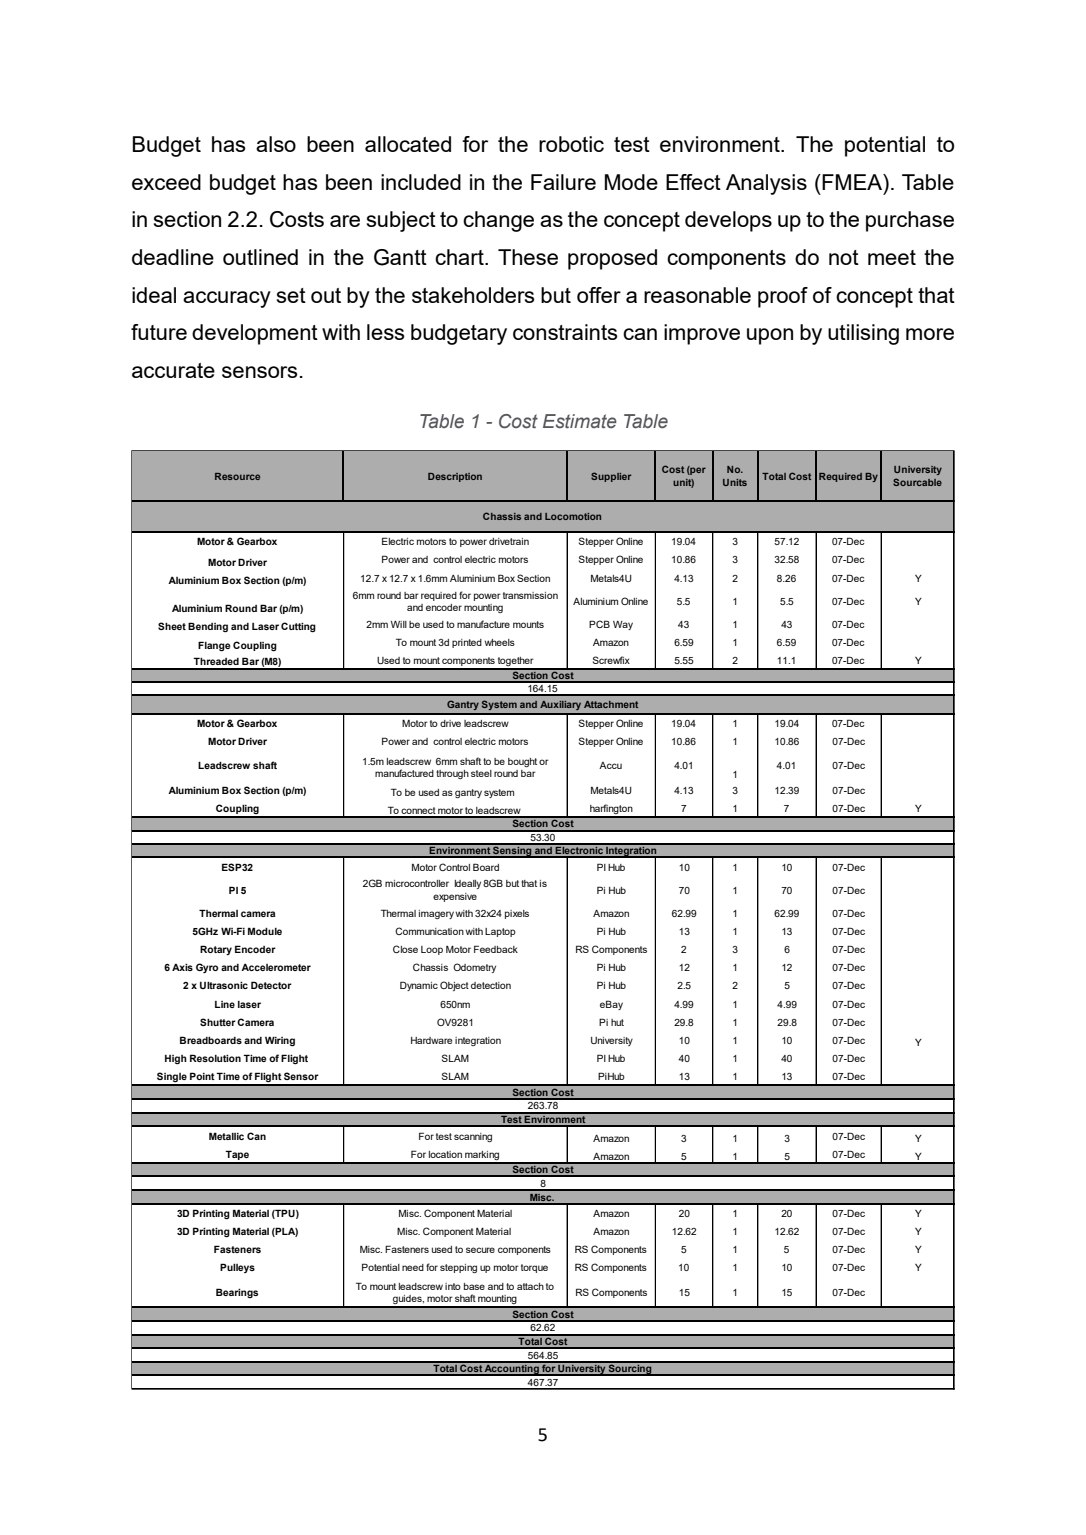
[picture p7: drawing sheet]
<svg xmlns="http://www.w3.org/2000/svg" width="210mm" height="297mm" viewBox="0 0 210 297" stroke-linecap="round" stroke-linejoin="round" font-family="sans-serif">
<defs><g id="words">
<g font-size="4.2">
<text x="25.4" y="29.4">Budget has also been allocated for the robotic test environment. The potential to</text>
<text x="25.4" y="36.7">exceed budget has been included in the Failure Mode Effect Analysis (FMEA). Table</text>
<text x="25.4" y="44">in section 2.2. Costs are subject to change as the concept develops up to the purchase</text>
<text x="25.4" y="51.3">deadline outlined in the Gantt chart. These proposed components do not meet the</text>
<text x="25.4" y="58.6">ideal accuracy set out by the stakeholders but offer a reasonable proof of concept that</text>
<text x="25.4" y="65.9">future development with less budgetary constraints can improve upon by utilising more</text>
<text x="25.4" y="73.2">accurate sensors.</text>
</g>
<text font-size="3.9" x="104" y="278.8">5</text>
<text font-size="3.7" fill="#44546a" x="80.9" y="82.8">Table 1 - Cost Estimate Table</text>
<g font-size="1.9">
<text x="41.5" y="92.8">Resource</text>
<text x="82.7" y="92.8">Description</text>
<text x="114.3" y="92.8">Supplier</text>
<text x="128" y="91.5">Cost (per</text>
<text x="130.2" y="94">unit)</text>
<text x="139.7" y="94">Units</text>
<text x="140.6" y="91.5">No.</text>
<text x="147.5" y="92.8">Total Cost</text>
<text x="158.4" y="92.8">Required By</text>
<text x="172.8" y="94">Sourcable</text>
<text x="172.9" y="91.5">University</text>
<text x="93.4" y="100.7">Chassis and Locomotion</text>
<text x="38.1" y="105.5">Motor &amp; Gearbox</text>
<text x="73.8" y="105.5">Electric motors to power drivetrain</text>
<text x="111.9" y="105.5">Stepper Online</text>
<text x="129.8" y="105.5">19.04</text>
<text x="141.7" y="105.5">3</text>
<text x="149.8" y="105.5">57.12</text>
<text x="160.9" y="105.5">07-Dec</text>
<text x="32.7" y="113">Aluminium Box Section (p/m)</text>
<text x="40.3" y="109.5">Motor Driver</text>
<text x="69.7" y="112.5">12.7 x 12.7 x 1.6mm Aluminium Box Section</text>
<text x="73.8" y="109">Power and control electric motors</text>
<text x="111.9" y="109">Stepper Online</text>
<text x="114.2" y="112.5">Metals4U</text>
<text x="129.8" y="109">10.86</text>
<text x="130.4" y="112.5">4.13</text>
<text x="141.7" y="109">3</text>
<text x="141.7" y="112.5">2</text>
<text x="149.8" y="109">32.58</text>
<text x="150.3" y="112.5">8.26</text>
<text x="160.9" y="109">07-Dec</text>
<text x="160.9" y="112.5">07-Dec</text>
<text x="177" y="112.5">Y</text>
<text x="33.3" y="118.5">Aluminium Round Bar (p/m)</text>
<text x="68.2" y="115.8">6mm round bar required for power transmission</text>
<text x="78.8" y="118.2">and encoder mounting</text>
<text x="110.9" y="117">Aluminium Online</text>
<text x="130.9" y="117">5.5</text>
<text x="141.7" y="117">1</text>
<text x="150.9" y="117">5.5</text>
<text x="160.9" y="117">07-Dec</text>
<text x="177" y="117">Y</text>
<text x="30.6" y="122">Sheet Bending and Laser Cutting</text>
<text x="38.3" y="125.5">Flange Coupling</text>
<text x="70.9" y="121.5">2mm Will be used to manufacture mounts</text>
<text x="76.6" y="125">To mount 3d printed wheels</text>
<text x="114" y="121.5">PCB Way</text>
<text x="114.7" y="125">Amazon</text>
<text x="130.4" y="125">6.59</text>
<text x="131.1" y="121.5">43</text>
<text x="141.7" y="121.5">1</text>
<text x="141.7" y="125">1</text>
<text x="150.3" y="125">6.59</text>
<text x="151.1" y="121.5">43</text>
<text x="160.9" y="121.5">07-Dec</text>
<text x="160.9" y="125">07-Dec</text>
<text x="37.5" y="128.8">Threaded Bar (M8)</text>
<text x="72.9" y="128.5">Used to mount components together</text>
<text x="99.1" y="131.4">Section Cost</text>
<text x="114.6" y="128.5">Screwfix</text>
<text x="130.4" y="128.5">5.55</text>
<text x="141.7" y="128.5">2</text>
<text x="150.3" y="128.5">11.1</text>
<text x="160.9" y="128.5">07-Dec</text>
<text x="177" y="128.5">Y</text>
<text x="86.5" y="137">Gantry System and Auxiliary Attachment</text>
<text x="102" y="133.8">164.15</text>
<text x="38.1" y="140.6">Motor &amp; Gearbox</text>
<text x="77.8" y="140.6">Motor to drive leadscrew</text>
<text x="111.9" y="140.6">Stepper Online</text>
<text x="129.8" y="140.6">19.04</text>
<text x="141.7" y="140.6">1</text>
<text x="149.8" y="140.6">19.04</text>
<text x="160.9" y="140.6">07-Dec</text>
<text x="38.3" y="148.8">Leadscrew shaft</text>
<text x="40.3" y="144.1">Motor Driver</text>
<text x="70" y="148">1.5m leadscrew 6mm shaft to be bought or</text>
<text x="73.8" y="144.1">Power and control electric motors</text>
<text x="111.9" y="144.1">Stepper Online</text>
<text x="116" y="148.8">Accu</text>
<text x="129.8" y="144.1">10.86</text>
<text x="130.4" y="148.8">4.01</text>
<text x="141.7" y="144.1">1</text>
<text x="149.8" y="144.1">10.86</text>
<text x="150.3" y="148.8">4.01</text>
<text x="161" y="144.1">07-Dec</text>
<text x="161" y="148.8">07-Dec</text>
<text x="32.7" y="153.6">Aluminium Box Section (p/m)</text>
<text x="72.6" y="150.4">manufactured through steel round bar</text>
<text x="75.6" y="154">To be used as gantry system</text>
<text x="114.2" y="153.6">Metals4U</text>
<text x="130.4" y="153.6">4.13</text>
<text x="141.7" y="150.5">1</text>
<text x="141.7" y="153.6">3</text>
<text x="149.8" y="153.6">12.39</text>
<text x="161" y="153.6">07-Dec</text>
<text x="41.7" y="157.1">Coupling</text>
<text x="75" y="157.4">To connect motor to leadscrew</text>
<text x="99.1" y="160.1">Section Cost</text>
<text x="114.1" y="157.1">harfington</text>
<text x="131.7" y="157.1">7</text>
<text x="141.7" y="157.1">1</text>
<text x="151.6" y="157.1">7</text>
<text x="161" y="157.1">07-Dec</text>
<text x="177" y="157.1">Y</text>
<text x="83" y="165.3">Environment Sensing and Electronic Integration</text>
<text x="102.6" y="162.8">53.30</text>
<text x="42.8" y="168.4">ESP32</text>
<text x="44.3" y="172.9">PI 5</text>
<text x="70.2" y="171.7">2GB microcontroller Ideally 8GB but that is</text>
<text x="79.6" y="168.4">Motor Control Board</text>
<text x="115.4" y="168.4">PI Hub</text>
<text x="115.4" y="172.9">Pi Hub</text>
<text x="131.3" y="168.4">10</text>
<text x="131.3" y="172.9">70</text>
<text x="141.7" y="168.4">1</text>
<text x="141.7" y="172.9">1</text>
<text x="151.1" y="168.4">10</text>
<text x="151.1" y="172.9">70</text>
<text x="161" y="168.4">07-Dec</text>
<text x="161" y="172.9">07-Dec</text>
<text x="38.6" y="177.4">Thermal camera</text>
<text x="73.7" y="177.4">Thermal imagery with 32x24 pixels</text>
<text x="83.8" y="174.1">expensive</text>
<text x="114.8" y="177.4">Amazon</text>
<text x="129.9" y="177.4">62.99</text>
<text x="141.7" y="177.4">1</text>
<text x="149.8" y="177.4">62.99</text>
<text x="161" y="177.4">07-Dec</text>
<text x="37.3" y="180.9">5GHz Wi-Fi Module</text>
<text x="38.7" y="184.4">Rotary Encoder</text>
<text x="76" y="184.4">Close Loop Motor Feedback</text>
<text x="76.5" y="180.9">Communication with Laptop</text>
<text x="111.3" y="184.4">RS Components</text>
<text x="115.4" y="180.9">Pi Hub</text>
<text x="131.3" y="180.9">13</text>
<text x="131.7" y="184.4">2</text>
<text x="141.7" y="180.9">1</text>
<text x="141.7" y="184.4">3</text>
<text x="151.1" y="180.9">13</text>
<text x="151.7" y="184.4">6</text>
<text x="161" y="180.9">07-Dec</text>
<text x="161" y="184.4">07-Dec</text>
<text x="31.8" y="187.9">6 Axis Gyro and Accelerometer</text>
<text x="35.4" y="191.4">2 x Ultrasonic Detector</text>
<text x="77.3" y="191.4">Dynamic Object detection</text>
<text x="79.8" y="187.9">Chassis Odometry</text>
<text x="115.4" y="187.9">Pi Hub</text>
<text x="115.4" y="191.4">Pi Hub</text>
<text x="131" y="191.4">2.5</text>
<text x="131.3" y="187.9">12</text>
<text x="141.7" y="187.9">1</text>
<text x="141.7" y="191.4">2</text>
<text x="151.1" y="187.9">12</text>
<text x="151.7" y="191.4">5</text>
<text x="161" y="187.9">07-Dec</text>
<text x="161" y="191.4">07-Dec</text>
<text x="41.5" y="195">Line laser</text>
<text x="85.2" y="195">650nm</text>
<text x="116" y="195">eBay</text>
<text x="130.4" y="195">4.99</text>
<text x="141.7" y="195">1</text>
<text x="150.4" y="195">4.99</text>
<text x="161" y="195">07-Dec</text>
<text x="34.7" y="202">Breadboards and Wiring</text>
<text x="38.7" y="198.5">Shutter Camera</text>
<text x="79.4" y="202">Hardware integration</text>
<text x="84.6" y="198.5">OV9281</text>
<text x="114.2" y="202">University</text>
<text x="115.9" y="198.5">Pi hut</text>
<text x="130.4" y="198.5">29.8</text>
<text x="131.3" y="202">10</text>
<text x="141.7" y="198.5">1</text>
<text x="141.7" y="202">1</text>
<text x="150.4" y="198.5">29.8</text>
<text x="151.1" y="202">10</text>
<text x="161" y="198.5">07-Dec</text>
<text x="161" y="202">07-Dec</text>
<text x="177" y="202.5">Y</text>
<text x="30.4" y="209">Single Point Time of Flight Sensor</text>
<text x="31.8" y="205.5">High Resolution Time of Flight</text>
<text x="85.4" y="205.5">SLAM</text>
<text x="85.4" y="209">SLAM</text>
<text x="115.4" y="205.5">PI Hub</text>
<text x="115.7" y="209">PiHub</text>
<text x="131.3" y="205.5">40</text>
<text x="131.3" y="209">13</text>
<text x="141.7" y="205.5">1</text>
<text x="141.7" y="209">1</text>
<text x="151.1" y="205.5">40</text>
<text x="151.1" y="209">13</text>
<text x="161" y="205.5">07-Dec</text>
<text x="161" y="209">07-Dec</text>
<text x="99.1" y="212">Section Cost</text>
<text x="102.1" y="214.7">263.78</text>
<text x="40.4" y="220.5">Metallic Can</text>
<text x="80.9" y="220.5">For test scanning</text>
<text x="96.9" y="217.3">Test Environment</text>
<text x="114.8" y="221">Amazon</text>
<text x="131.7" y="221">3</text>
<text x="141.7" y="221">1</text>
<text x="151.7" y="221">3</text>
<text x="161" y="220.5">07-Dec</text>
<text x="177" y="221">Y</text>
<text x="43.7" y="224">Tape</text>
<text x="79.5" y="224">For location marking</text>
<text x="99.1" y="227">Section Cost</text>
<text x="114.8" y="224.4">Amazon</text>
<text x="131.7" y="224.4">5</text>
<text x="141.7" y="224.4">1</text>
<text x="151.7" y="224.4">5</text>
<text x="161" y="224">07-Dec</text>
<text x="177" y="224.4">Y</text>
<text x="102.5" y="232.3">Misc.</text>
<text x="104.5" y="229.7">8</text>
<text x="34.2" y="235.5">3D Printing Material (TPU)</text>
<text x="34.2" y="239">3D Printing Material (PLA)</text>
<text x="76.8" y="239">Misc. Component Material</text>
<text x="77.1" y="235.5">Misc. Component Material</text>
<text x="114.8" y="235.5">Amazon</text>
<text x="114.8" y="239">Amazon</text>
<text x="129.9" y="239">12.62</text>
<text x="131.3" y="235.5">20</text>
<text x="141.7" y="235.5">1</text>
<text x="141.7" y="239">1</text>
<text x="149.8" y="239">12.62</text>
<text x="151.1" y="235.5">20</text>
<text x="161" y="235.5">07-Dec</text>
<text x="161" y="239">07-Dec</text>
<text x="177" y="235.5">Y</text>
<text x="177" y="239">Y</text>
<text x="41.4" y="242.5">Fasteners</text>
<text x="69.6" y="242.5">Misc. Fasteners used to secure components</text>
<text x="111.2" y="242.5">RS Components</text>
<text x="131.7" y="242.5">5</text>
<text x="141.7" y="242.5">1</text>
<text x="151.6" y="242.5">5</text>
<text x="161" y="242.5">07-Dec</text>
<text x="177" y="242.5">Y</text>
<text x="41.7" y="250.7">Bearings</text>
<text x="42.6" y="246">Pulleys</text>
<text x="68.8" y="249.5">To mount leadscrew into base and to attach to</text>
<text x="69.9" y="246">Potential need for stepping up motor torque</text>
<text x="76" y="251.9">guides, motor shaft mounting</text>
<text x="111.2" y="246">RS Components</text>
<text x="111.3" y="250.7">RS Components</text>
<text x="131.1" y="246">10</text>
<text x="131.3" y="250.7">15</text>
<text x="141.7" y="246">1</text>
<text x="141.7" y="250.7">1</text>
<text x="151.1" y="246">10</text>
<text x="151.1" y="250.7">15</text>
<text x="161" y="246">07-Dec</text>
<text x="161" y="250.7">07-Dec</text>
<text x="177" y="246">Y</text>
<text x="99.1" y="255">Section Cost</text>
<text x="102.6" y="257.5">62.62</text>
<text x="100.3" y="260.3">Total Cost</text>
<text x="102.1" y="263">564.85</text>
<text x="83.8" y="265.5">Total Cost Accounting for University Sourcing</text>
<text x="102.1" y="268.2">467.37</text>
</g>
</g></defs>
<g fill="#adadad">
<path d="M25.5 87.2h159.2v9.8h-159.2z" fill-rule="evenodd"/>
<path d="M25.5 96.9h159.1v6.2h-159.1z" fill-rule="evenodd"/>
<path d="M25.5 129.5h159.1v2.6h-159.1z" fill-rule="evenodd"/>
<path d="M25.5 134.6h159.1v3.6h-159.1z" fill-rule="evenodd"/>
<path d="M25.5 158h159.1v2.8h-159.1z" fill-rule="evenodd"/>
<path d="M25.5 163.2h159.1v2.8h-159.1z" fill-rule="evenodd"/>
<path d="M25.5 210h159.1v2.7h-159.1z" fill-rule="evenodd"/>
<path d="M25.5 215.3h159.1v2.8h-159.1z" fill-rule="evenodd"/>
<path d="M25.5 225h159.1v2.7h-159.1z" fill-rule="evenodd"/>
<path d="M25.5 230.3h159.1v2.8h-159.1z" fill-rule="evenodd"/>
<path d="M25.5 252.9h159.1v2.8h-159.1z" fill-rule="evenodd"/>
<path d="M25.5 258.2h159.1v2.8h-159.1z" fill-rule="evenodd"/>
<path d="M25.5 263.4h159.1v2.8h-159.1z" fill-rule="evenodd"/>
</g>
<g fill="none" stroke="#000" stroke-width=".24">
<path d="M25.5 96.9h159.2M66.4 87.2v9.8M109.6 87.2v9.8M126.7 87.2v9.8M137.8 87.2v9.8M146.5 87.2v9.8M157.8 87.2v9.8M170.3 87.2v9.8M184.5 87.2v181.7M25.5 103h159.1M25.5 129.5h159.1M25.5 132h159.1"/>
<path d="M25.5 134.6h159.1M25.5 138.1h159.1M25.5 158h159.1M25.5 160.7h159.1M25.5 163.2h159.1M25.5 165.9h159.1M25.5 210h159.1M25.5 212.6h159.1M25.5 215.3h159.1M25.5 217.9h159.1M25.5 225h159.1M25.5 227.6h159.1"/>
<path d="M25.5 230.3h159.1M25.5 232.9h159.1M25.5 252.9h159.1M25.5 255.6h159.1M25.5 258.2h159.1M25.5 260.9h159.1M25.5 263.4h159.1M25.5 266.1h159.1M25.5 268.8h159.1"/>
</g>
<g fill="none" stroke="#000" stroke-width=".19">
<path d="M25.4 87.1v181.8M25.5 87.2h159.2M66.5 103.1v26.3M109.7 103.1v26.3M126.7 103.1v26.3M137.9 103.1v26.3M146.6 103.1v26.3M157.8 103.1v26.3M170.4 103.1v26.3M66.5 138.2v19.7M109.7 138.2v19.7M126.7 138.2v19.7"/>
<path d="M137.9 138.2v19.7M146.6 138.2v19.7M157.8 138.2v19.7M170.4 138.2v19.7M66.5 166v43.8M109.7 166v43.8M126.7 166v43.8M137.9 166v43.8M146.6 166v43.8M157.8 166v43.8M170.4 166v43.8M66.5 218.1v6.7"/>
<path d="M109.7 218.1v6.7M126.7 218.1v6.7M137.9 218.1v6.7M146.6 218.1v6.7M157.8 218.1v6.7M170.4 218.1v6.7M66.5 233.1v19.7M109.7 233.1v19.7M126.7 233.1v19.7M137.9 233.1v19.7M146.6 233.1v19.7M157.8 233.1v19.7"/>
<path d="M170.4 233.1v19.7"/>
</g>
<use href="#words"/>
</svg>
